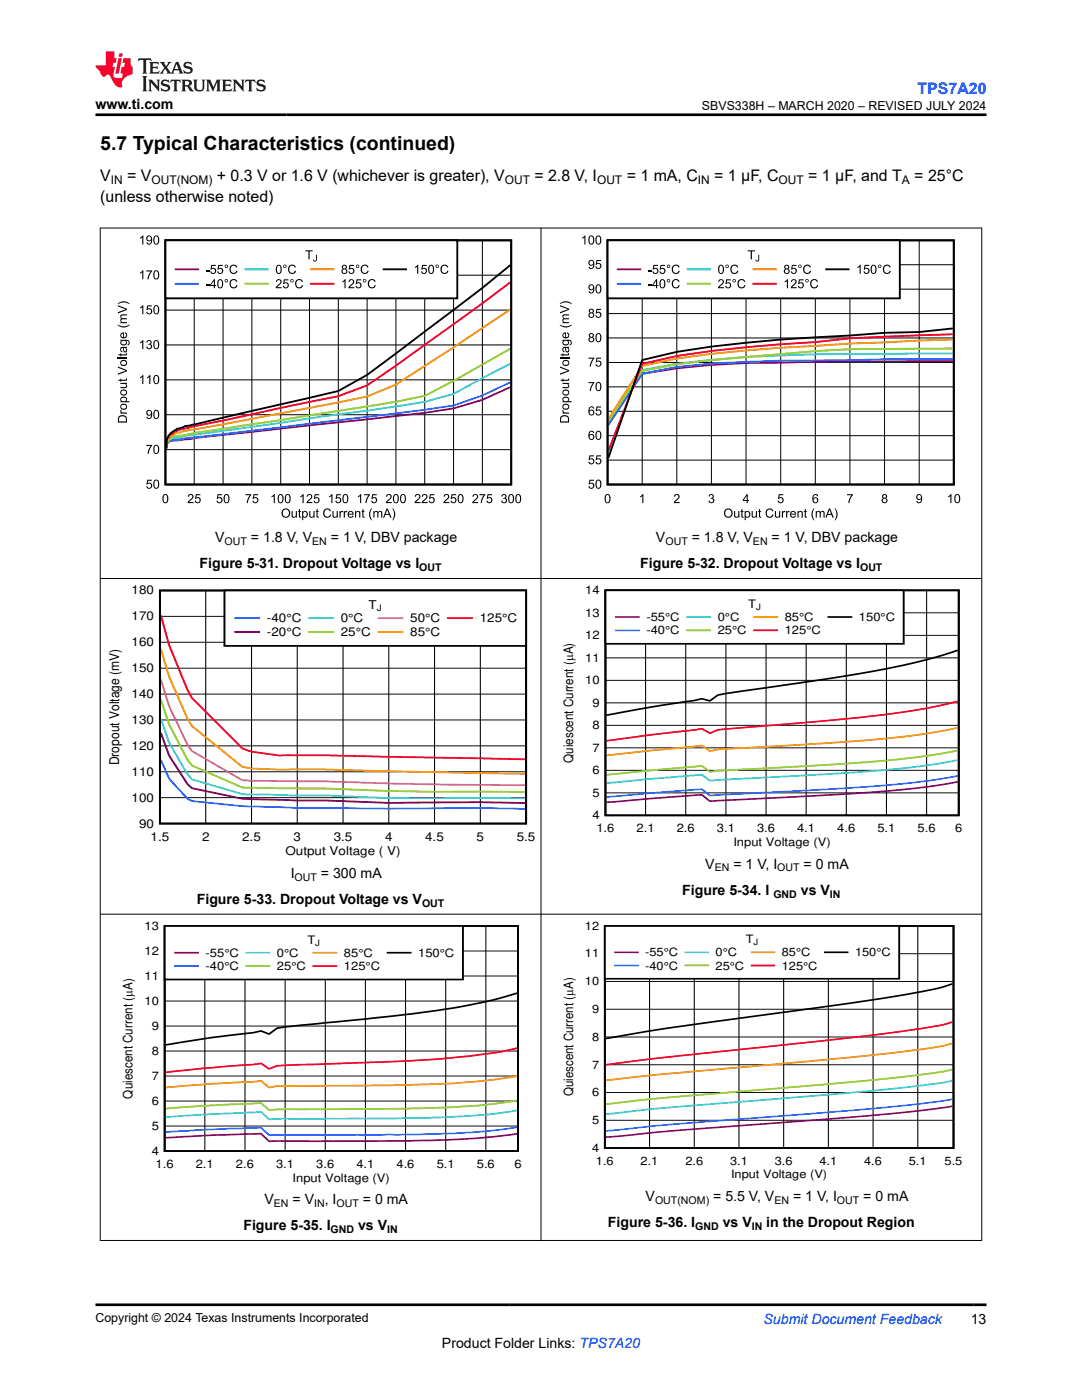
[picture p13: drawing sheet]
<svg xmlns="http://www.w3.org/2000/svg" width="216mm" height="279mm" viewBox="0 0 216 279" stroke-linecap="round" stroke-linejoin="round" font-family="sans-serif">
<defs><g id="words">
<text font-size="3.9" x="20" y="29.9">5.7 Typical Characteristics (continued)</text>
<text font-size="3.2" fill="#00f" x="183.1" y="18.7">TPS7A20</text>
<g font-size="3.2">
<text x="20" y="40.3">(unless otherwise noted)</text>
<text x="20" y="36.1">V</text>
<text x="25.4" y="36.1">= V</text>
<text x="43.3" y="36.1">+ 0.3 V or 1.6 V (whichever is greater), V</text>
<text x="106.6" y="36.1">= 2.8 V, I</text>
<text x="125" y="36.1">= 1 mA, C</text>
<text x="142.5" y="36.1">= 1 µF, C</text>
<text x="161.3" y="36.1">= 1 µF, and T</text>
<text x="182.4" y="36.1">= 25°C</text>
</g>
<g font-size="2.8">
<text x="19" y="21.8">www.ti.com</text>
<text x="39.8" y="113.4">Figure 5-31. Dropout Voltage vs I</text>
<text x="42.9" y="108.2">V</text>
<text x="50.1" y="108.2">= 1.8 V, V</text>
<text x="66" y="108.2">= 1 V, DBV package</text>
<text x="127.8" y="113.4">Figure 5-32. Dropout Voltage vs I</text>
<text x="130.9" y="108.2">V</text>
<text x="138" y="108.2">= 1.8 V, V</text>
<text x="154" y="108.2">= 1 V, DBV package</text>
<text x="140.7" y="173.3">V</text>
<text x="146.3" y="173.3">= 1 V, I</text>
<text x="160.3" y="173.3">= 0 mA</text>
<text x="58" y="175.2">I</text>
<text x="64" y="175.2">= 300 mA</text>
<text x="136.1" y="178.6">Figure 5-34. I</text>
<text x="159.8" y="178.6">vs V</text>
<text x="39.3" y="180.4">Figure 5-33. Dropout Voltage vs V</text>
<text x="128.8" y="239.7">V</text>
<text x="142.3" y="239.7">= 5.5 V, V</text>
<text x="158.2" y="239.7">= 1 V, I</text>
<text x="172.3" y="239.7">= 0 mA</text>
<text x="48.6" y="245.6">Figure 5-35. I</text>
<text x="52.8" y="240.3">V</text>
<text x="58.4" y="240.3">= V</text>
<text x="64.8" y="240.3">, I</text>
<text x="71.5" y="245.6">vs V</text>
<text x="72.4" y="240.3">= 0 mA</text>
<text x="121.3" y="244.9">Figure 5-36. I</text>
<text x="144.2" y="244.9">vs V</text>
<text x="152.9" y="244.9">in the Dropout Region</text>
<text x="88.2" y="269">Product Folder Links: TPS7A20</text>
<text x="193.7" y="264.2">13</text>
</g>
<text font-size="2.8" fill="#00f" x="152.4" y="264.2">Submit Document Feedback</text>
<text font-size="2.7" x="23.8" y="152.7" transform="rotate(-90 23.8 152.7)">Dropout Voltage (mV)</text>
<g font-size="2.6">
<text x="114.4" y="152.2" transform="rotate(-90 114.4 152.2)">Quiescent Current (PA)</text>
<text x="26.4" y="219.2" transform="rotate(-90 26.4 219.2)">Quiescent Current (PA)</text>
<text x="114.4" y="218.8" transform="rotate(-90 114.4 218.8)">Quiescent Current (PA)</text>
</g>
<g font-size="2.5">
<text x="140.1" y="21.9">SBVS338H – MARCH 2020 – REVISED JULY 2024</text>
<text x="19" y="263.9">Copyright © 2024 Texas Instruments Incorporated</text>
</g>
<g font-size="2.4">
<text x="22.1" y="36.7">IN</text>
<text x="30.2" y="36.7">OUT(NOM)</text>
<text x="100.7" y="36.7">OUT</text>
<text x="119.1" y="36.7">OUT</text>
<text x="139.3" y="36.7">IN</text>
<text x="155.4" y="36.7">OUT</text>
<text x="180" y="36.7">A</text>
<text x="26.3" y="118.6">180</text>
<text x="26.3" y="123.8">170</text>
<text x="53.3" y="124.2">-40°C</text>
<text x="68" y="124.2">0°C</text>
<text x="73.6" y="121.5">T</text>
<text x="81.9" y="124.2">50°C</text>
<text x="95.7" y="124.2">125°C</text>
<text x="26.3" y="129">160</text>
<text x="53.3" y="127">-20°C</text>
<text x="68" y="127">25°C</text>
<text x="81.9" y="127">85°C</text>
<text x="26.3" y="134.1">150</text>
<text x="26.3" y="139.3">140</text>
<text x="26.3" y="149.6">120</text>
<text x="26.3" y="144.5">130</text>
<text x="26.3" y="154.8">110</text>
<text x="26.3" y="160">100</text>
<text x="27.8" y="165.1">90</text>
<text x="30.1" y="167.9">1.5</text>
<text x="40.3" y="167.9">2</text>
<text x="48.3" y="167.9">2.5</text>
<text x="58.6" y="167.9">3</text>
<text x="66.6" y="167.9">3.5</text>
<text x="76.8" y="167.9">4</text>
<text x="84.8" y="167.9">4.5</text>
<text x="95.1" y="167.9">5</text>
<text x="103.1" y="167.9">5.5</text>
<text x="57" y="170.7">Output Voltage ( V)</text>
</g>
<g font-size="2.3">
<text x="116.8" y="118.6">14</text>
<text x="116.8" y="123.1">13</text>
<text x="129" y="124">-55°C</text>
<text x="143.2" y="124">0°C</text>
<text x="149.3" y="121.3">T</text>
<text x="156.6" y="124">85°C</text>
<text x="171.4" y="124">150°C</text>
<text x="116.8" y="127.6">12</text>
<text x="129" y="126.6">-40°C</text>
<text x="143.2" y="126.6">25°C</text>
<text x="156.6" y="126.6">125°C</text>
<text x="116.8" y="136.5">10</text>
<text x="116.8" y="132.1">11</text>
<text x="118.2" y="141">9</text>
<text x="118.2" y="145.5">8</text>
<text x="118.2" y="154.5">6</text>
<text x="118.2" y="150">7</text>
<text x="118.2" y="159">5</text>
<text x="118.2" y="163.5">4</text>
<text x="119" y="166.1">1.6</text>
<text x="127" y="166.1">2.1</text>
<text x="135" y="166.1">2.6</text>
<text x="143" y="166.1">3.1</text>
<text x="151.1" y="166.1">3.6</text>
<text x="159.1" y="166.1">4.1</text>
<text x="167.1" y="166.1">4.6</text>
<text x="175.1" y="166.1">5.1</text>
<text x="183.1" y="166.1">5.6</text>
<text x="190.6" y="166.1">6</text>
<text x="146.3" y="168.8">Input Voltage (V)</text>
<text x="28.8" y="185.6">13</text>
<text x="116.7" y="185.6">12</text>
<text x="28.8" y="190.6">12</text>
<text x="41" y="191">-55°C</text>
<text x="55.3" y="191">0°C</text>
<text x="61.3" y="188.3">T</text>
<text x="68.6" y="191">85°C</text>
<text x="83.4" y="191">150°C</text>
<text x="116.7" y="191.1">11</text>
<text x="128.8" y="190.9">-55°C</text>
<text x="142.8" y="190.9">0°C</text>
<text x="148.8" y="188.2">T</text>
<text x="156" y="190.9">85°C</text>
<text x="170.6" y="190.9">150°C</text>
<text x="28.8" y="195.5">11</text>
<text x="41" y="193.6">-40°C</text>
<text x="55.3" y="193.6">25°C</text>
<text x="68.6" y="193.6">125°C</text>
<text x="116.7" y="196.6">10</text>
<text x="128.8" y="193.5">-40°C</text>
<text x="142.8" y="193.5">25°C</text>
<text x="156" y="193.5">125°C</text>
<text x="28.8" y="200.5">10</text>
<text x="118.2" y="202.2">9</text>
<text x="30.3" y="205.5">9</text>
<text x="118.2" y="207.7">8</text>
<text x="30.3" y="215.5">7</text>
<text x="30.3" y="210.5">8</text>
<text x="118.2" y="213.2">7</text>
<text x="30.3" y="220.5">6</text>
<text x="118.2" y="218.8">6</text>
<text x="30.3" y="225.5">5</text>
<text x="118.2" y="224.3">5</text>
<text x="30.3" y="230.5">4</text>
<text x="31.1" y="233.1">1.6</text>
<text x="39.1" y="233.1">2.1</text>
<text x="47.1" y="233.1">2.6</text>
<text x="55.1" y="233.1">3.1</text>
<text x="63.1" y="233.1">3.6</text>
<text x="71.1" y="233.1">4.1</text>
<text x="79.1" y="233.1">4.6</text>
<text x="87.1" y="233.1">5.1</text>
<text x="95.1" y="233.1">5.6</text>
<text x="102.6" y="233.1">6</text>
<text x="118.2" y="229.9">4</text>
<text x="118.9" y="232.5">1.6</text>
<text x="127.8" y="232.5">2.1</text>
<text x="136.8" y="232.5">2.6</text>
<text x="145.7" y="232.5">3.1</text>
<text x="154.6" y="232.5">3.6</text>
<text x="163.5" y="232.5">4.1</text>
<text x="172.4" y="232.5">4.6</text>
<text x="181.4" y="232.5">5.1</text>
<text x="188.5" y="232.5">5.5</text>
<text x="58.4" y="235.8">Input Voltage (V)</text>
<text x="145.9" y="235.1">Input Voltage (V)</text>
</g>
<g font-size="2.1">
<text x="44.8" y="108.8">OUT</text>
<text x="62.3" y="108.8">EN</text>
<text x="132.8" y="108.8">OUT</text>
<text x="150.2" y="108.8">EN</text>
<text x="83.7" y="114">OUT</text>
<text x="171.6" y="114">OUT</text>
<text x="142.6" y="173.9">EN</text>
<text x="155.1" y="173.9">OUT</text>
<text x="58.8" y="175.8">OUT</text>
<text x="154.3" y="179.1">GND</text>
<text x="165.6" y="179.1">IN</text>
<text x="84.2" y="181">OUT</text>
<text x="54.7" y="240.9">EN</text>
<text x="62.7" y="240.9">IN</text>
<text x="67.2" y="240.9">OUT</text>
<text x="130.7" y="240.2">OUT(NOM)</text>
<text x="138.7" y="245.4">GND</text>
<text x="150" y="245.4">IN</text>
<text x="154.5" y="240.2">EN</text>
<text x="167" y="240.2">OUT</text>
<text x="66" y="246.1">GND</text>
<text x="77.3" y="246.1">IN</text>
</g>
<text font-size="1.8" x="75.2" y="121.9">J</text>
<g font-size="1.7">
<text x="150.9" y="121.7">J</text>
<text x="62.9" y="188.7">J</text>
<text x="150.4" y="188.6">J</text>
</g>
</g></defs>
<g fill="#000">
<path d="M27.9 54.4l.7-.5v1.8h-.2v-1.4l-.5 .3zM27.9 47.4l.7-.4v1.8h-.2v-1.4l-.5 .2zM29.2 54h1.2l-.6 1-.1 .7h-.3l.1-.5 .6-1h-.9zM23.5 71.3h1.8v.3h-1.8zM23.6 75.8h.4v-.2h.2v.2h.9v-.2l.2-.1a.32 .32 0 0 1 0 .4 .32 .32 0 0 1-.3 .1h-.8v.2h-.2v-.2h-.3zM23.6 70.7h.4v-.2h.2v.2h.9v-.2h.2a.32 .32 0 0 1 0 .3 .32 .32 0 0 1-.3 .1h-.8v.2h-.2v-.2h-.3zM24 76.4h1.3v.2h-.2a.46 .46 0 0 1 .3 .6 .46 .46 0 0 1-.6 .3h-.8v-.2h.7a.33 .33 0 0 0 .5-.4 .33 .33 0 0 0-.5-.3h-.7zM23.5 73.2l1.8 .7v.2l-1.8 .7v-.3l1.6-.5-1.6-.6zM24.1 62.8l1.2-.1v.3h-.8a.27 .27 0 0 0-.3 .2 .27 .27 0 0 0 .2 .3h.9v.2h-.8a.3 .3 0 0 0-.3 .4 .3 .3 0 0 0 .5 .2h.6v.2h-1.3v-.2h.2a.44 .44 0 0 1 0-.8l-.2-.2zM23.5 60.9l1.8 .7v.3l-1.8 .7v-.3l1.6-.6-1.6-.5zM23.5 64.8l.2 .1a2.05 2.05 0 0 0 2.2-.1 1.5 1.5 0 0 1-2 .4l-.4-.3zM23.5 60.6a1.82 1.82 0 0 1 2.4 0v.1a2.08 2.08 0 0 0-2.4 0z"/>
<path d="M27.9 75.3l.7-.5v1.8h-.2v-1.4l-.5 .3zM27.9 68.3l.7-.4v1.8h-.2v-1.4l-.5 .2zM27.9 61.4l.7-.5v1.8h-.2v-1.4l-.5 .3zM29.4 60.9h.9v.2h-.7l-.1 .5a.6 .6 0 0 1 .8 .3 .6 .6 0 0 1-.4 .8 .6 .6 0 0 1-.7-.5h.2a.4 .4 0 0 0 .6 .2 .4 .4 0 0 0 .1-.6 .4 .4 0 0 0-.6 0l-.3 .1zM29.4 68a.48 .48 0 0 1 .7 0 .48 .48 0 0 1-.1 .7 .57 .57 0 0 1 0 1 .57 .57 0 0 1-.8-.5h.2a.36 .36 0 0 0 .4 .3 .36 .36 0 0 0 .3-.5 .36 .36 0 0 0-.5-.2v-.2a.31 .31 0 0 0 .4-.2 .31 .31 0 0 0-.3-.4 .31 .31 0 0 0-.3 .4l-.2-.1zM29.4 75.3l.6-.5v1.8h-.2v-1.4l-.4 .3zM24.1 81.8l.2 .1a.29 .29 0 0 0 0 .4 .29 .29 0 0 0 .3 0h.7v.2h-1.3v-.2h.2l-.2-.2zM29.4 95.7h.9v.3h-.7l-.1 .4a.6 .6 0 0 1 .8 .3 .6 .6 0 0 1-.4 .8 .6 .6 0 0 1-.7-.5h.2a.39 .39 0 0 0 .6 .2 .39 .39 0 0 0 .1-.6 .39 .39 0 0 0-.6 0l-.3 .1zM29.2 88.8h1.2l-.6 1.1-.1 .7h-.3l.1-.5 .6-1.1h-.9zM39.1 98.6h.9v.2h-.7l-.1 .5a.6 .6 0 0 1 .8 .3 .6 .6 0 0 1-.4 .8 .6 .6 0 0 1-.7-.5h.2a.4 .4 0 0 0 .6 .2 .4 .4 0 0 0 .1-.6 .4 .4 0 0 0-.6 0l-.3 .1zM43.4 98.6h.9v.2h-.7l-.1 .5a.6 .6 0 0 1 .8 .3 .6 .6 0 0 1-.3 .8 .6 .6 0 0 1-.8-.5h.2a.4 .4 0 0 0 .6 .2 .4 .4 0 0 0 .1-.6 .4 .4 0 0 0-.6 0l-.3 .1zM49 98.6h1.1l-.5 1.1-.1 .7h-.3l.1-.5 .6-1.1h-.9z"/>
<path d="M50.6 98.6h.9v.2h-.7l-.1 .5a.6 .6 0 0 1 .8 .3 .6 .6 0 0 1-.4 .8 .6 .6 0 0 1-.7-.5h.2a.4 .4 0 0 0 .6 .2 .4 .4 0 0 0 .1-.6 .4 .4 0 0 0-.6 0l-.3 .1zM62.8 98.6h.9v.2h-.7l-.1 .5a.6 .6 0 0 1 .8 .3 .6 .6 0 0 1-.4 .8 .6 .6 0 0 1-.7-.5h.2a.4 .4 0 0 0 .6 .2 .4 .4 0 0 0 .1-.6 .4 .4 0 0 0-.6 0l-.3 .1zM67.1 98.6h.9v.2h-.7l-.1 .5a.6 .6 0 0 1 .8 .3 .6 .6 0 0 1-.3 .8 .6 .6 0 0 1-.8-.5h.2a.4 .4 0 0 0 .6 .2 .4 .4 0 0 0 .1-.6 .4 .4 0 0 0-.6 0l-.3 .1zM72.7 98.6h1.1l-.5 1.1-.2 .7h-.2l.1-.5 .5-1.1h-.8zM74.3 98.6h.9v.2h-.7l-.1 .5a.6 .6 0 0 1 .8 .3 .6 .6 0 0 1-.4 .8 .6 .6 0 0 1-.7-.5h.2a.4 .4 0 0 0 .6 .2 .4 .4 0 0 0 .1-.6 .4 .4 0 0 0-.6 0l-.3 .1zM85.8 98.6h.9v.2h-.7l-.1 .5a.6 .6 0 0 1 .8 .3 .6 .6 0 0 1-.4 .8 .6 .6 0 0 1-.7-.5h.2a.4 .4 0 0 0 .6 .2 .4 .4 0 0 0 .1-.6 .4 .4 0 0 0-.6 0l-.3 .1zM90.1 98.6h.9v.2h-.7l-.1 .5a.6 .6 0 0 1 .8 .3 .6 .6 0 0 1-.4 .8 .6 .6 0 0 1-.7-.5h.2a.4 .4 0 0 0 .6 .2 .4 .4 0 0 0 .1-.6 .4 .4 0 0 0-.6 0l-.3 .1zM95.7 98.6h1.1l-.5 1.1-.2 .7h-.2l.1-.5 .5-1.1h-.8zM97.3 98.6h.9v.2h-.7l-.1 .5a.6 .6 0 0 1 .8 .3 .6 .6 0 0 1-.4 .8 .6 .6 0 0 1-.7-.5h.2a.4 .4 0 0 0 .6 .2 .4 .4 0 0 0 .1-.6 .4 .4 0 0 0-.6 0l-.3 .1zM100.2 98.7a.48 .48 0 0 1 .7 0 .48 .48 0 0 1-.1 .7 .57 .57 0 0 1 .1 1 .57 .57 0 0 1-.9-.5h.2a.36 .36 0 0 0 .4 .3 .36 .36 0 0 0 .3-.4 .36 .36 0 0 0-.5-.2l.1-.2a.31 .31 0 0 0 .4-.3 .31 .31 0 0 0-.3-.4 .31 .31 0 0 0-.4 .4h-.2zM37.7 98.7a.59 .59 0 0 1 .9 .2 .59 .59 0 0 1-.4 .8l-.5 .5h.9v.2h-1.2l.2-.4a1.08 1.08 0 0 0 .7-1.1l-.4-.1-.2 .3h-.2zM54.2 99l.6-.4v1.8h-.2v-1.4l-.4 .3z"/>
<path d="M58.2 102h.2v.7a.33 .33 0 0 0 .3 .4 .33 .33 0 0 0 .3-.4v-.7h.2v1.3h-.2v-.2a.46 .46 0 0 1-.5 .2 .46 .46 0 0 1-.3-.5zM59.6 101.7l.3-.2v.5h.2v.2h-.2v.8l.2 .1v.2a.32 .32 0 0 1-.4 0 .32 .32 0 0 1-.1-.4v-.7h-.1v-.2h.1zM59.9 99l.7-.4v1.8h-.2v-1.4l-.5 .3zM61.4 98.7a.59 .59 0 0 1 .9 .2 .59 .59 0 0 1-.4 .8l-.5 .5h.9v.2h-1.2l.2-.4a1.08 1.08 0 0 0 .7-1.1l-.4-.1-.2 .3h-.2zM61.7 102h.2v.7a.33 .33 0 0 0 .4 .4 .33 .33 0 0 0 .2-.4v-.7h.3v1.3h-.2v-.2a.46 .46 0 0 1-.6 .2 .46 .46 0 0 1-.3-.5zM63.2 101.7l.2-.2v.5h.2v.2h-.2v.8l.2 .1v.2a.32 .32 0 0 1-.3 0 .32 .32 0 0 1-.1-.4v-.7h-.2v-.2h.2zM64.8 101.7a.78 .78 0 0 1 1.2 .3h-.2a.6 .6 0 0 0-.8-.2 .6 .6 0 0 0-.3 .8 .55 .55 0 0 0 .6 .5 .55 .55 0 0 0 .5-.4h.3a.87 .87 0 0 1-1.3 .5 .87 .87 0 0 1-.2-1.3zM65.7 99l.6-.4v1.8h-.2v-1.4l-.4 .3zM66.3 102h.3v.7a.33 .33 0 0 0 .3 .4 .33 .33 0 0 0 .3-.4v-.7h.2v1.3h-.2v-.2a.46 .46 0 0 1-.6 .2 .46 .46 0 0 1-.3-.5zM67.7 102h.2v.2l.4-.2h.2l-.1 .2a.29 .29 0 0 0-.4 .1 .29 .29 0 0 0 0 .3v.7h-.3zM68.6 102h.2v.2l.4-.2h.1l-.1 .2a.29 .29 0 0 0-.3 .1 .29 .29 0 0 0-.1 .3v.7h-.2zM70.8 102h.2v.2a.47 .47 0 0 1 .6-.2 .47 .47 0 0 1 .3 .5v.8h-.2v-.8a.3 .3 0 0 0-.3-.4 .3 .3 0 0 0-.3 .3v.9h-.3z"/>
<path d="M71.4 99l.7-.4v1.8h-.2v-1.4l-.5 .3zM72.3 101.7l.2-.2v.5h.2v.2h-.2v.8l.2 .1 .1 .2a.32 .32 0 0 1-.4 0 .32 .32 0 0 1-.1-.4v-.7h-.2v-.2h.2zM74.1 101.5h.1l-.1 .2a2.05 2.05 0 0 0 .1 2.1 1.48 1.48 0 0 1-.5-1.7zM74.5 102h.2v.2a.44 .44 0 0 1 .8 0l.2-.2 .5 .1 .1 1.2h-.2v-.8a.27 .27 0 0 0-.3-.4 .27 .27 0 0 0-.3 .3v.9h-.2v-.8a.3 .3 0 0 0-.4-.3 .3 .3 0 0 0-.2 .4v.7h-.2zM77.2 98.7a.59 .59 0 0 1 .9 .2 .59 .59 0 0 1-.3 .8l-.5 .5h.9v.2h-1.2l.1-.4a1.08 1.08 0 0 0 .7-1.1l-.4-.1-.2 .3h-.2zM78.3 101.5a1.49 1.49 0 0 1 .4 1.8l-.3 .5h-.1a2.09 2.09 0 0 0 0-2.3zM82.9 98.7a.59 .59 0 0 1 .9 .2 .59 .59 0 0 1-.3 .8l-.5 .5h.9v.2h-1.2l.2-.4a1.07 1.07 0 0 0 .7-1.1l-.4-.1-.2 .3h-.2zM84.3 98.7a.59 .59 0 0 1 1 .2 .59 .59 0 0 1-.4 .8l-.5 .5h.9v.2h-1.2l.2-.4a1.08 1.08 0 0 0 .7-1.1l-.4-.1-.2 .3h-.2zM88.7 98.7a.59 .59 0 0 1 .9 .2 .59 .59 0 0 1-.3 .8l-.5 .5h.9v.2h-1.2l.1-.4a1.08 1.08 0 0 0 .7-1.1l-.4-.1-.2 .3h-.2zM94.4 98.7a.59 .59 0 0 1 .9 .2 .59 .59 0 0 1-.3 .8l-.5 .5h.9v.2h-1.2l.2-.4a1.08 1.08 0 0 0 .7-1.1l-.4-.1-.2 .3h-.2z"/>
<path d="M29.3 47.2a.7 .7 0 0 1 .9 0 .7 .7 0 0 1 .2 .9 .59 .59 0 0 1-.5 .7 .59 .59 0 0 1-.7-.4h.2a.41 .41 0 0 0 .6 .1 .41 .41 0 0 0 .1-.6 .57 .57 0 0 1-.8 .1 .57 .57 0 0 1 0-.8zM29.3 47.6a.4 .4 0 0 0 .8 0 .4 .4 0 0 0-.8 0z"/>
<path d="M30.9 54a.65 .65 0 0 1 .7 .1 .65 .65 0 0 1 .2 .8 .62 .62 0 0 1-.3 .8 .62 .62 0 0 1-.8-.3l-.1-.9zM30.9 54.2a1 1 0 0 0 .3 1.4 .93 .93 0 0 0 0-1.5z"/>
<path d="M30.9 47.1a.65 .65 0 0 1 .7 .1 .65 .65 0 0 1 .2 .7 .62 .62 0 0 1-.3 .8 .62 .62 0 0 1-.8-.2l-.1-1zM30.9 47.3a1 1 0 0 0 .3 1.3 .93 .93 0 0 0 0-1.4z"/>
<path d="M24.2 77.9a.69 .69 0 0 1 1.1 .1 .69 .69 0 0 1-.5 1 .69 .69 0 0 1-.8-.7zM24.3 78.1a.44 .44 0 0 0 .4 .6 .44 .44 0 0 0 .4-.6l-.4-.1z"/>
<path d="M24.2 72a.69 .69 0 0 1 1.1 .1 .69 .69 0 0 1-.5 1 .69 .69 0 0 1-.8-.7zM24.3 72.2a.44 .44 0 0 0 .4 .6 .44 .44 0 0 0 .4-.6l-.4-.2z"/>
<path d="M24.2 66.5l.5-.2v1a.38 .38 0 0 0 .5-.3 .38 .38 0 0 0-.3-.4v-.3a.64 .64 0 0 1 .3 .9 .64 .64 0 0 1-.9 .2 .64 .64 0 0 1-.1-.9zM24.3 66.6l-.1 .5 .4 .2v-.7z"/>
<path d="M24.1 69.3l1.2-.1v.2h-.1a.47 .47 0 0 1 .2 .7 .47 .47 0 0 1-.7 .2l-.1-.2a.52 .52 0 0 0-.3-.6l-.1 .3 .2 .3v.2a.65 .65 0 0 1-.3-1zM24.7 69.4l.1 .4a.24 .24 0 0 0 .2 .3 .24 .24 0 0 0 .2-.4l-.2-.2z"/>
<path d="M24 67.8h1.2a.57 .57 0 0 1 .6 .4 .57 .57 0 0 1-.4 .7l.1-.2a.37 .37 0 0 0 .1-.5 .37 .37 0 0 0-.4-.2 .6 .6 0 0 1-.5 1 .6 .6 0 0 1-.5-1h-.2zM24.3 68.1a.41 .41 0 0 0 .4 .6 .41 .41 0 0 0 .3-.6l-.3-.1z"/>
<path d="M30.9 74.9a.65 .65 0 0 1 .7 .1 .65 .65 0 0 1 .2 .7 .62 .62 0 0 1-.3 .9 .62 .62 0 0 1-.8-.3l-.1-.9zM30.9 75.1a1 1 0 0 0 .3 1.4 .93 .93 0 0 0 0-1.5z"/>
<path d="M30.9 68a.65 .65 0 0 1 .7 0 .65 .65 0 0 1 .2 .8 .62 .62 0 0 1-.3 .8 .62 .62 0 0 1-.8-.3l-.1-.9zM30.9 68.2a1 1 0 0 0 .3 1.3 .93 .93 0 0 0 0-1.5z"/>
<path d="M30.9 61a.65 .65 0 0 1 .7 .1 .65 .65 0 0 1 .2 .7 .62 .62 0 0 1-.3 .8 .62 .62 0 0 1-.8-.2l-.1-1zM30.9 61.2a1 1 0 0 0 .3 1.4 .93 .93 0 0 0 0-1.5z"/>
<path d="M24.2 80.7a.69 .69 0 0 1 1.1 .1 .69 .69 0 0 1-.5 1.1 .69 .69 0 0 1-.8-.7zM24.3 80.9a.44 .44 0 0 0 .4 .7 .44 .44 0 0 0 .4-.7l-.4-.1z"/>
<path d="M23.7 83.1a.93 .93 0 0 1 1-.3 .93 .93 0 0 1 .6 .9v.6h-1.8zM23.9 83.3l-.2 .8h1.4v-.4a.72 .72 0 0 0-.5-.6 .72 .72 0 0 0-.7 .2z"/>
<path d="M24.2 79.3a.63 .63 0 0 1 .9-.1 .63 .63 0 0 1 .1 .9h.6v.2h-1.8v-.2h.2l-.2-.4zM24.3 79.5l-.1 .1a.47 .47 0 0 0 .5 .5 .47 .47 0 0 0 .4-.5l-.2-.2z"/>
<path d="M29.3 82a.7 .7 0 0 1 .9 0 .7 .7 0 0 1 .2 .9 .59 .59 0 0 1-.5 .7 .59 .59 0 0 1-.7-.4h.2a.41 .41 0 0 0 .6 .1 .41 .41 0 0 0 .1-.6 .57 .57 0 0 1-.8 .1 .57 .57 0 0 1 0-.8zM29.3 82.4a.4 .4 0 0 0 .8 0 .4 .4 0 0 0-.8 0z"/>
<path d="M30.8 95.8a.65 .65 0 0 1 .8 .1 .65 .65 0 0 1 .2 .7 .62 .62 0 0 1-.3 .8 .62 .62 0 0 1-.8-.2l-.1-.9zM30.9 96a1 1 0 0 0 .3 1.4 .93 .93 0 0 0 0-1.5z"/>
<path d="M30.8 88.9a.65 .65 0 0 1 .8 0 .65 .65 0 0 1 .2 .8 .62 .62 0 0 1-.3 .8 .62 .62 0 0 1-.8-.3l-.1-.9zM30.9 89.1a1 1 0 0 0 .3 1.3 .93 .93 0 0 0 0-1.5z"/>
<path d="M30.8 81.9a.65 .65 0 0 1 .8 .1 .65 .65 0 0 1 .2 .7 .62 .62 0 0 1-.3 .8 .62 .62 0 0 1-.8-.2l-.1-1zM30.9 82.1a1 1 0 0 0 .3 1.3 .93 .93 0 0 0 0-1.4z"/>
<path d="M32.7 98.7a.65 .65 0 0 1 .7 .1 .65 .65 0 0 1 .2 .7 .62 .62 0 0 1-.3 .8 .62 .62 0 0 1-.8-.2l-.1-1zM32.8 98.9a1 1 0 0 0 .2 1.4 .93 .93 0 0 0 0-1.5z"/>
<path d="M44.9 98.7a.65 .65 0 0 1 .7 .1 .65 .65 0 0 1 .2 .7 .62 .62 0 0 1-.3 .8 .62 .62 0 0 1-.8-.2l-.1-1zM45 98.9a1 1 0 0 0 .2 1.4 .93 .93 0 0 0 0-1.5z"/>
<path d="M55.7 98.7a.65 .65 0 0 1 .7 .1 .65 .65 0 0 1 .2 .7 .62 .62 0 0 1-.3 .8 .62 .62 0 0 1-.8-.2l-.1-1zM55.7 98.9a1 1 0 0 0 .3 1.4 .93 .93 0 0 0 0-1.5z"/>
<path d="M57.1 98.7a.65 .65 0 0 1 .7 .1 .65 .65 0 0 1 .2 .7 .62 .62 0 0 1-.3 .8 .62 .62 0 0 1-.8-.2l-.1-1zM57.2 98.9a1 1 0 0 0 .2 1.4 .93 .93 0 0 0 0-1.5z"/>
<path d="M68.6 98.7a.65 .65 0 0 1 .7 .1 .65 .65 0 0 1 .2 .7 .62 .62 0 0 1-.3 .8 .62 .62 0 0 1-.8-.2v-1zM68.7 98.9a1 1 0 0 0 .2 1.4 .93 .93 0 0 0 0-1.5z"/>
<path d="M78.7 98.7a.65 .65 0 0 1 .7 .1 .65 .65 0 0 1 .2 .7 .62 .62 0 0 1-.3 .8 .62 .62 0 0 1-.8-.2l-.1-1zM78.7 98.9a1 1 0 0 0 .3 1.4 .93 .93 0 0 0 0-1.5z"/>
<path d="M80.1 98.7a.65 .65 0 0 1 .7 .1 .65 .65 0 0 1 .2 .7 .62 .62 0 0 1-.3 .8 .62 .62 0 0 1-.8-.2l-.1-1zM80.2 98.9a1 1 0 0 0 .2 1.4 .93 .93 0 0 0 0-1.5z"/>
<path d="M91.6 98.7a.65 .65 0 0 1 .7 .1 .65 .65 0 0 1 .2 .7 .62 .62 0 0 1-.3 .8 .62 .62 0 0 1-.8-.2l-.1-1zM91.7 98.9a1 1 0 0 0 .2 1.4 .93 .93 0 0 0 0-1.5z"/>
<path d="M101.7 98.7a.65 .65 0 0 1 .7 .1 .65 .65 0 0 1 .2 .7 .62 .62 0 0 1-.3 .8 .62 .62 0 0 1-.8-.2l-.1-1zM101.7 98.9a1 1 0 0 0 .3 1.4 .93 .93 0 0 0 0-1.5z"/>
<path d="M103.1 98.7a.65 .65 0 0 1 .7 .1 .65 .65 0 0 1 .2 .7 .62 .62 0 0 1-.3 .8 .62 .62 0 0 1-.8-.2l-.1-1zM103.2 98.9a1 1 0 0 0 .2 1.4 .93 .93 0 0 0 0-1.5z"/>
<path d="M56.2 102.4a.9 .9 0 0 1 1.8 0 .9 .9 0 0 1-1.8 0zM56.6 101.9a.69 .69 0 0 0-.1 1 .69 .69 0 0 0 1.1-.1 .68 .68 0 0 0-.1-.9 .68 .68 0 0 0-.9 0z"/>
<path d="M60.3 102h.2v.2a.6 .6 0 0 1 .8 0 .6 .6 0 0 1 0 .8 .49 .49 0 0 1-.8 .2v.6h-.2zM60.6 102.3l-.1 .6 .2 .2a.47 .47 0 0 0 .5-.4 .47 .47 0 0 0-.5-.5z"/>
<path d="M69.5 102.1a.61 .61 0 0 1 .8-.1 .61 .61 0 0 1 .3 .7h-1a.38 .38 0 0 0 .3 .4 .38 .38 0 0 0 .4-.2h.3a.66 .66 0 0 1-1 .3 .66 .66 0 0 1-.1-1.1zM69.7 102.2l-.1 .3h.7l-.2-.3z"/>
<path d="M77.1 101.5h.3l.7 1.8h-.2l-.3-.5h-.7l-.2 .5h-.3zM77.2 101.7l-.2 .9h.6z"/>
</g>
<path d="M33 48h69v48.7h-69zM101.8 52.9a743 743 0 0 1-28.5 21.9l-5.8 3.2-29.7 6.9-.9 .1-.4 .3a3.8 3.8 0 0 0-2.1 .9l-.5 .4a3.2 3.2 0 0 0-.7 2.8" fill="none" stroke="#000" stroke-width=".37"/>
<g fill="none" stroke="#000" stroke-width=".2">
<path d="M33 54.9h69M38.8 48v48.7M44.5 48v48.7M50.3 48v48.7M56 48v48.7M61.8 48v48.7M67.5 48v48.7M73.3 48v48.7M79 48v48.7M84.7 48v48.7M90.5 48v48.7M96.3 48v48.7"/>
<path d="M33 75.8h69M33 68.8h69M33 61.9h69M33 89.7h69M33 82.8h69"/>
</g>
<path d="M101.8 77.3l-5.5 2.5-5.8 1.7-5.8 .9-49.4 5.5a2.37 2.37 0 0 0-1.8 .5l-.3 .4v.9" fill="none" stroke="#7f007f" stroke-width=".37"/>
<path d="M101.8 76.3l-5.5 2.6-5.8 2-11.5 1.6-43.7 5.2a2.68 2.68 0 0 0-1.8 .6l-.3 .5v.8" fill="none" stroke="#3265ff" stroke-width=".37"/>
<path d="M101.8 72.6l-11.3 6-5.8 1.6-11.4 1.8-36.1 4.9-1.7 .4a2 2 0 0 0-2.3 1.2v.9" fill="none" stroke="#32cccc" stroke-width=".37"/>
<path d="M101.8 69.6l-11.3 6.4-5.8 3a398.6 398.6 0 0 1-22.9 3.9l-26 4.1a2.03 2.03 0 0 0-2.3 1.1l-.3 .5v.8" fill="none" stroke="#98cc00" stroke-width=".37"/>
<path d="M101.8 61.8l-11.3 7.5-11.5 7.4-5.7 2.4-5.8 1.2a742.1 742.1 0 0 1-29.4 5.5l-1.9 .4a3.4 3.4 0 0 0-3 2v.9" fill="none" stroke="#ff9800" stroke-width=".37"/>
<path d="M101.8 56.3l-11.3 8.4-11.5 8.3-5.7 3.9-5.8 2.2-29 6-.9 .3a5.1 5.1 0 0 0-4.1 2.1l-.3 .6v1.4" fill="none" stroke="#f00" stroke-width=".37"/>
<path d="M33 48h58.2v11.5h-58.2z" fill-rule="evenodd" fill="#fff"/>
<path d="M33 48h58.2v11.5h-58.2zM76.6 53.7h4.4M121.2 48h69.1v48.7h-69.1zM190.1 65.5l-6.7 .8-6.9 .1-6.9 .6a290.2 290.2 0 0 0-34.6 3.2l-6.9 1.7-6.7 19.4" fill="none" stroke="#000" stroke-width=".37"/>
<g fill="#000">
<path d="M41.1 53.9h.7v.2h-.7zM41.1 56.8h.7v.2h-.7zM42.2 52.9h.9v.2h-.8l-.1 .5a.6 .6 0 0 1 .9 .3 .6 .6 0 0 1-.4 .8 .6 .6 0 0 1-.8-.5h.3a.4 .4 0 0 0 .5 .2 .4 .4 0 0 0 .2-.6 .4 .4 0 0 0-.6-.1l-.3 .1zM43.6 52.9h.9v.2h-.8l-.1 .5a.6 .6 0 0 1 .9 .3 .6 .6 0 0 1-.4 .8 .6 .6 0 0 1-.8-.5h.3a.4 .4 0 0 0 .6 .2 .4 .4 0 0 0 .1-.6 .4 .4 0 0 0-.6-.1l-.3 .1zM46.1 53a.78 .78 0 0 1 1.3 .3l-.3 .1a.6 .6 0 0 0-.8-.3 .6 .6 0 0 0-.2 .8 .55 .55 0 0 0 .5 .6 .55 .55 0 0 0 .6-.5l.2 .1a.87 .87 0 0 1-1.3 .4 .87 .87 0 0 1-.2-1.3zM46.1 55.9a.78 .78 0 0 1 1.3 .3l-.3 .1a.6 .6 0 0 0-.8-.3 .6 .6 0 0 0-.2 .8 .55 .55 0 0 0 .5 .5 .55 .55 0 0 0 .6-.4h.2a.87 .87 0 0 1-1.3 .5 .87 .87 0 0 1-.2-1.3zM55.2 55.8a.59 .59 0 0 1 .9 .2 .59 .59 0 0 1-.3 .8l-.5 .5h.9v.2h-1.2l.2-.4a1.08 1.08 0 0 0 .7-1.1l-.4-.1-.2 .4-.2-.1zM56.7 55.7h.9v.3h-.8l-.1 .4a.6 .6 0 0 1 .9 .3 .6 .6 0 0 1-.4 .8 .6 .6 0 0 1-.8-.4l.3-.1a.4 .4 0 0 0 .5 .2 .4 .4 0 0 0 .1-.6 .4 .4 0 0 0-.6 0l-.2 .1zM57.8 53a.78 .78 0 0 1 1.2 .3l-.2 .1a.61 .61 0 0 0-.8-.3 .61 .61 0 0 0-.3 .8 .55 .55 0 0 0 .6 .6 .55 .55 0 0 0 .5-.5l.3 .1a.85 .85 0 0 1-1.2 .5 .85 .85 0 0 1-.4-1.2zM59.2 55.9a.78 .78 0 0 1 1.2 .3l-.2 .1a.6 .6 0 0 0-.8-.3 .6 .6 0 0 0-.3 .8 .55 .55 0 0 0 .6 .5 .55 .55 0 0 0 .5-.4h.3a.85 .85 0 0 1-1.2 .6 .85 .85 0 0 1-.4-1.2zM60.9 50h1.5v.2h-.6v1.6h-.3v-1.6h-.6zM63 50.8h.2v1a.38 .38 0 0 1-.3 .4 .38 .38 0 0 1-.4-.4h.1l.1 .1a.21 .21 0 0 0 .2 .1 .21 .21 0 0 0 .1-.2z"/>
<path d="M68.3 56.2l.7-.5v1.8h-.3v-1.4l-.4 .3zM69.7 52.9h.9v.2h-.7l-.1 .5a.6 .6 0 0 1 .9 .3 .6 .6 0 0 1-.4 .8 .6 .6 0 0 1-.8-.5h.3a.4 .4 0 0 0 .5 .2 .4 .4 0 0 0 .1-.6 .4 .4 0 0 0-.6-.1l-.2 .1zM69.7 55.8a.59 .59 0 0 1 .9 .2 .59 .59 0 0 1-.3 .8l-.5 .5h.9v.2h-1.2l.2-.4a1.08 1.08 0 0 0 .7-1.1l-.4-.1-.2 .4-.3-.1zM71.2 55.7h.9v.3h-.8l-.1 .4a.6 .6 0 0 1 .9 .3 .6 .6 0 0 1-.4 .8 .6 .6 0 0 1-.8-.4l.3-.1a.4 .4 0 0 0 .5 .2 .4 .4 0 0 0 .2-.6 .4 .4 0 0 0-.6 0l-.3 .1zM72.3 53a.78 .78 0 0 1 1.2 .3l-.2 .1a.6 .6 0 0 0-.8-.3 .6 .6 0 0 0-.3 .8 .55 .55 0 0 0 .5 .6 .55 .55 0 0 0 .6-.5l.3 .1a.85 .85 0 0 1-1.2 .5 .85 .85 0 0 1-.4-1.2zM73.7 55.9a.78 .78 0 0 1 1.3 .3l-.3 .1a.6 .6 0 0 0-.8-.3 .6 .6 0 0 0-.2 .8 .55 .55 0 0 0 .5 .5 .55 .55 0 0 0 .5-.4h.3a.87 .87 0 0 1-1.3 .5 .87 .87 0 0 1-.2-1.3zM82.8 53.3l.7-.5v1.8h-.3v-1.4l-.4 .3zM84.2 52.9h.9v.2h-.7l-.1 .5a.6 .6 0 0 1 .9 .3 .6 .6 0 0 1-.4 .8 .6 .6 0 0 1-.8-.5h.3a.4 .4 0 0 0 .5 .2 .4 .4 0 0 0 .1-.6 .4 .4 0 0 0-.6-.1l-.2 .1zM88.2 53a.78 .78 0 0 1 1.2 .3l-.2 .1a.61 .61 0 0 0-.8-.3 .61 .61 0 0 0-.3 .8 .55 .55 0 0 0 .6 .6 .55 .55 0 0 0 .5-.5l.3 .1a.85 .85 0 0 1-1.2 .5 .85 .85 0 0 1-.4-1.2zM116.2 47.4l.6-.4v1.8h-.2v-1.4l-.4 .2zM119 51.9h.9v.2h-.7l-.1 .5a.6 .6 0 0 1 .9 .3 .6 .6 0 0 1-.4 .8 .6 .6 0 0 1-.8-.5h.3a.4 .4 0 0 0 .5 .2 .4 .4 0 0 0 .1-.6 .4 .4 0 0 0-.6 0h-.2zM111.7 71.3h1.9v.3h-1.9z"/>
<path d="M111.8 75.8h.4v-.2h.2v.2h.9v-.2l.2-.1a.32 .32 0 0 1 0 .4 .32 .32 0 0 1-.3 .1h-.8v.2h-.2v-.2h-.3zM111.8 70.7h.4v-.2h.2v.2h.9v-.2h.2a.32 .32 0 0 1 0 .3 .32 .32 0 0 1-.3 .1h-.8v.2h-.2v-.2h-.3zM112.2 76.4h1.3v.2h-.1a.46 .46 0 0 1 .2 .6 .46 .46 0 0 1-.5 .3h-.9v-.2h.8a.33 .33 0 0 0 .4-.4 .33 .33 0 0 0-.5-.3h-.7zM111.7 73.2l1.8 .7v.2l-1.8 .7v-.3l1.6-.5-1.6-.6zM112.3 62.8l1.2-.1v.3h-.8a.27 .27 0 0 0-.3 .2 .27 .27 0 0 0 .2 .3h.9v.2h-.8a.3 .3 0 0 0-.3 .4 .3 .3 0 0 0 .5 .2h.6v.2h-1.3v-.2h.2a.44 .44 0 0 1 0-.8l-.2-.2zM111.7 60.9l1.8 .7v.2l-1.8 .7v-.2l1.6-.6-1.6-.6zM111.7 64.8l.2 .1a2.05 2.05 0 0 0 2.2-.1 1.5 1.5 0 0 1-2 .4l-.4-.3zM111.7 60.6a1.82 1.82 0 0 1 2.4 0v.1a2.08 2.08 0 0 0-2.4 0zM117.4 76.3h1.2l-.5 1-.2 .7h-.2l.1-.5 .5-1h-.9zM117.4 71.4h1.2l-.5 1.1-.2 .7h-.2l.1-.6 .5-1h-.9zM119 71.4h.9v.2h-.7l-.1 .5a.6 .6 0 0 1 .9 .3 .6 .6 0 0 1-.4 .8 .6 .6 0 0 1-.8-.5h.3a.4 .4 0 0 0 .5 .2 .4 .4 0 0 0 .1-.6 .4 .4 0 0 0-.6 0h-.2zM119 61.6h.9v.2h-.7l-.1 .5a.6 .6 0 0 1 .9 .3 .6 .6 0 0 1-.4 .8 .6 .6 0 0 1-.8-.5h.3a.4 .4 0 0 0 .5 .2 .4 .4 0 0 0 .1-.6 .4 .4 0 0 0-.6 0l-.2 .1z"/>
<path d="M112.3 81.8l.2 .1a.29 .29 0 0 0 0 .4 .29 .29 0 0 0 .4 0h.6v.2h-1.3v-.2h.2l-.2-.2zM117.6 95.7h.9v.3h-.7l-.1 .4a.6 .6 0 0 1 .9 .3 .6 .6 0 0 1-.4 .8 .6 .6 0 0 1-.8-.5h.2a.4 .4 0 0 0 .6 .2 .4 .4 0 0 0 .1-.6 .4 .4 0 0 0-.6 0l-.3 .1zM117.6 90.9h.9v.2h-.7l-.1 .5a.6 .6 0 0 1 .9 .3 .6 .6 0 0 1-.4 .8 .6 .6 0 0 1-.8-.5h.2a.4 .4 0 0 0 .6 .2 .4 .4 0 0 0 .1-.6 .4 .4 0 0 0-.6 0h-.3zM119 90.9h.9v.2h-.7l-.1 .5a.6 .6 0 0 1 .9 .3 .6 .6 0 0 1-.4 .8 .6 .6 0 0 1-.8-.5h.3a.4 .4 0 0 0 .5 .2 .4 .4 0 0 0 .1-.6 .4 .4 0 0 0-.6 0h-.2zM119 81.1h.9v.2h-.7l-.1 .5a.6 .6 0 0 1 .9 .3 .6 .6 0 0 1-.4 .8 .6 .6 0 0 1-.8-.5h.3a.39 .39 0 0 0 .5 .2 .39 .39 0 0 0 .1-.6 .39 .39 0 0 0-.6 0l-.2 .1zM141.6 98.7a.48 .48 0 0 1 .7 0 .48 .48 0 0 1-.1 .7 .57 .57 0 0 1 0 1 .57 .57 0 0 1-.8-.5h.2a.36 .36 0 0 0 .4 .3 .36 .36 0 0 0 .3-.4 .36 .36 0 0 0-.5-.2v-.2a.31 .31 0 0 0 .4-.3 .31 .31 0 0 0-.3-.4 .31 .31 0 0 0-.3 .4h-.2zM155.4 98.6h.9v.2h-.7l-.1 .5a.6 .6 0 0 1 .8 .3 .6 .6 0 0 1-.4 .8 .6 .6 0 0 1-.7-.5h.2a.4 .4 0 0 0 .6 .2 .4 .4 0 0 0 .1-.6 .4 .4 0 0 0-.6 0l-.3 .1zM169 98.6h1.2l-.5 1.1-.2 .7h-.2l.1-.5 .5-1.1h-.9zM127.7 99l.7-.4v1.8h-.2v-1.4l-.5 .3zM134.6 98.7a.59 .59 0 0 1 1 .2 .59 .59 0 0 1-.4 .8l-.5 .5h.9v.2h-1.2l.2-.4a1.08 1.08 0 0 0 .7-1.1l-.4-.1-.2 .3h-.2zM146.5 102h.2v.7a.33 .33 0 0 0 .3 .4 .33 .33 0 0 0 .3-.4v-.7h.2v1.3h-.2v-.2a.46 .46 0 0 1-.5 .2 .46 .46 0 0 1-.3-.5zM147.9 101.7l.2-.2v.5h.3v.2h-.3v.8l.3 .1v.2a.32 .32 0 0 1-.4 0 .32 .32 0 0 1-.1-.4v-.7h-.1v-.2h.1z"/>
<path d="M150 102h.2v.7a.33 .33 0 0 0 .3 .4 .33 .33 0 0 0 .3-.4v-.7h.2v1.3h-.2v-.2a.46 .46 0 0 1-.5 .2 .46 .46 0 0 1-.3-.5zM151.4 101.7l.3-.2v.5h.2v.2h-.2v.8l.2 .1v.2a.32 .32 0 0 1-.4 0 .32 .32 0 0 1-.1-.4v-.7h-.1v-.2h.1zM153 101.7a.78 .78 0 0 1 1.3 .3h-.2a.61 .61 0 0 0-.8-.2 .61 .61 0 0 0-.3 .8 .55 .55 0 0 0 .5 .5 .55 .55 0 0 0 .6-.4h.3a.85 .85 0 0 1-1.2 .6 .85 .85 0 0 1-.4-1.3zM154.6 102h.2v.7a.33 .33 0 0 0 .4 .4 .33 .33 0 0 0 .3-.4v-.7h.2v1.3h-.2v-.2a.46 .46 0 0 1-.6 .2 .46 .46 0 0 1-.3-.5zM156 102h.2v.2l.4-.2h.1v.2a.29 .29 0 0 0-.4 .1 .29 .29 0 0 0-.1 .3v.7h-.2zM156.9 102h.2v.2l.4-.2h.1l-.1 .2a.29 .29 0 0 0-.3 .1 .29 .29 0 0 0-.1 .3v.7h-.2zM159.1 102h.2v.2a.47 .47 0 0 1 .6-.2 .47 .47 0 0 1 .3 .5v.8h-.2v-.8a.3 .3 0 0 0-.3-.4 .3 .3 0 0 0-.3 .3l-.1 .9h-.2zM160.6 101.7l.2-.2v.5h.2v.2h-.2v.8l.2 .1v.2a.32 .32 0 0 1-.3 0 .32 .32 0 0 1-.1-.4v-.7h-.2v-.2h.2zM162.4 101.5h.1l-.1 .2a2.05 2.05 0 0 0 .1 2.1 1.48 1.48 0 0 1-.5-1.7zM162.8 102h.2v.2a.44 .44 0 0 1 .7 0l.3-.2 .4 .1 .1 1.2h-.2v-.8a.27 .27 0 0 0-.2-.4 .27 .27 0 0 0-.3 .3v.9h-.3v-.8a.3 .3 0 0 0-.3-.3 .3 .3 0 0 0-.2 .4v.7h-.2zM166.5 101.5a1.49 1.49 0 0 1 .5 1.8l-.3 .5h-.2a2.09 2.09 0 0 0 0-2.3zM189.2 99l.7-.4v1.8h-.3v-1.4l-.4 .3z"/>
<path d="M42.7 55.7h.2v1.2h.2v.2h-.2v.4h-.2v-.4h-.8v-.2zM42.7 56.1l-.6 .8h.6z"/>
<path d="M43.6 55.8a.65 .65 0 0 1 .8 .1 .65 .65 0 0 1 .1 .7 .62 .62 0 0 1-.2 .9 .62 .62 0 0 1-.9-.3v-.9zM43.7 56a1 1 0 0 0 .2 1.4 .93 .93 0 0 0 0-1.5z"/>
<path d="M44.8 53.2a.35 .35 0 0 1 .7 0 .35 .35 0 0 1-.7 0zM45 53.2a.2 .2 0 0 0 .4 0 .2 .2 0 0 0-.4 0z"/>
<path d="M44.8 56a.35 .35 0 0 1 .7 0 .35 .35 0 0 1-.7 0zM45 56a.2 .2 0 0 0 .4 0 .2 .2 0 0 0-.4 0z"/>
<path d="M55.3 52.9a.65 .65 0 0 1 .7 .1 .65 .65 0 0 1 .2 .8 .62 .62 0 0 1-.3 .8 .62 .62 0 0 1-.8-.3v-.9zM55.4 53.1a1 1 0 0 0 .2 1.4 .93 .93 0 0 0 0-1.5z"/>
<path d="M56.5 53.2a.35 .35 0 0 1 .7 0 .35 .35 0 0 1-.7 0zM56.6 53.2a.2 .2 0 0 0 .4 0 .2 .2 0 0 0-.4 0z"/>
<path d="M57.9 56a.35 .35 0 0 1 .7 0 .35 .35 0 0 1-.7 0zM58.1 56a.2 .2 0 0 0 .4 0 .2 .2 0 0 0-.4 0z"/>
<path d="M68.3 53a.49 .49 0 0 1 .8-.1 .49 .49 0 0 1-.1 .8 .54 .54 0 0 1 .1 .8 .54 .54 0 0 1-.8 0 .54 .54 0 0 1 .2-.8l-.3-.3zM68.4 53.3a.3 .3 0 0 0 .6 0 .3 .3 0 0 0-.6 0zM68.3 54.1a.4 .4 0 0 0 .8 0 .4 .4 0 0 0-.8 0z"/>
<path d="M71 53.2a.35 .35 0 0 1 .7 0 .35 .35 0 0 1-.7 0zM71.1 53.2a.2 .2 0 0 0 .4 0 .2 .2 0 0 0-.4 0z"/>
<path d="M72.4 56a.35 .35 0 0 1 .7 0 .35 .35 0 0 1-.7 0zM72.5 56a.2 .2 0 0 0 .4 0 .2 .2 0 0 0-.4 0z"/>
<path d="M85.7 52.9a.65 .65 0 0 1 .7 .1 .65 .65 0 0 1 .2 .8 .62 .62 0 0 1-.3 .8 .62 .62 0 0 1-.8-.3v-.9zM85.8 53.1a1 1 0 0 0 .2 1.4 .93 .93 0 0 0 0-1.5z"/>
<path d="M86.9 53.2a.35 .35 0 0 1 .7 0 .35 .35 0 0 1-.7 0zM87 53.2a.2 .2 0 0 0 .4 0 .2 .2 0 0 0-.4 0z"/>
<path d="M117.7 47.1a.65 .65 0 0 1 .7 .1 .65 .65 0 0 1 .2 .7 .62 .62 0 0 1-.3 .8 .62 .62 0 0 1-.8-.2l-.1-1zM117.7 47.3a1 1 0 0 0 .3 1.3 .93 .93 0 0 0 0-1.4z"/>
<path d="M117.6 56.9a.7 .7 0 0 1 .9 0 .7 .7 0 0 1 .1 .9 .59 .59 0 0 1-.4 .7 .59 .59 0 0 1-.8-.4h.3a.41 .41 0 0 0 .5 .2 .41 .41 0 0 0 .2-.6 .57 .57 0 0 1-.9 0 .57 .57 0 0 1 .1-.8zM117.6 57.3a.4 .4 0 0 0 .8 0 .4 .4 0 0 0-.8 0z"/>
<path d="M117.6 52a.7 .7 0 0 1 .9 .1 .7 .7 0 0 1 .1 .8 .59 .59 0 0 1-.4 .8 .59 .59 0 0 1-.8-.5h.3a.41 .41 0 0 0 .5 .2 .41 .41 0 0 0 .2-.6 .57 .57 0 0 1-.9 .1 .57 .57 0 0 1 .1-.9zM117.6 52.4a.4 .4 0 0 0 .8 0 .4 .4 0 0 0-.8 0z"/>
<path d="M119.1 47.1a.65 .65 0 0 1 .7 .1 .65 .65 0 0 1 .2 .7 .62 .62 0 0 1-.3 .8 .62 .62 0 0 1-.8-.2l-.1-1zM119.2 47.3a1 1 0 0 0 .2 1.3 .93 .93 0 0 0 0-1.4z"/>
<path d="M119.1 56.8a.65 .65 0 0 1 .7 .1 .65 .65 0 0 1 .2 .7 .62 .62 0 0 1-.3 .9 .62 .62 0 0 1-.8-.3l-.1-.9zM119.2 57a1 1 0 0 0 .2 1.4 .93 .93 0 0 0 0-1.5z"/>
<path d="M112.4 77.9a.69 .69 0 0 1 1.1 .1 .69 .69 0 0 1-.4 1 .69 .69 0 0 1-.9-.7zM112.5 78.1a.44 .44 0 0 0 .4 .6 .44 .44 0 0 0 .4-.6l-.4-.1z"/>
<path d="M112.4 72a.69 .69 0 0 1 1.1 .1 .69 .69 0 0 1-.4 1 .69 .69 0 0 1-.9-.7zM112.5 72.2a.44 .44 0 0 0 .4 .6 .44 .44 0 0 0 .4-.6l-.4-.2z"/>
<path d="M112.4 66.5l.6-.2v1a.38 .38 0 0 0 .4-.3 .38 .38 0 0 0-.3-.4l.1-.3a.64 .64 0 0 1 .2 .9 .64 .64 0 0 1-.9 .2 .64 .64 0 0 1-.1-.9zM112.5 66.6l-.1 .5 .4 .2v-.7z"/>
<path d="M112.4 69.3l1.1-.1v.2h-.1a.47 .47 0 0 1 .2 .7 .47 .47 0 0 1-.6 .2l-.1-.2a.52 .52 0 0 0-.4-.6l-.1 .3 .2 .3v.2a.65 .65 0 0 1-.2-1zM112.9 69.4l.1 .4a.24 .24 0 0 0 .2 .3 .24 .24 0 0 0 .2-.4l-.2-.2z"/>
<path d="M112.2 67.8h1.2a.57 .57 0 0 1 .7 .4 .57 .57 0 0 1-.4 .7v-.2a.37 .37 0 0 0 .2-.5 .37 .37 0 0 0-.5-.2 .6 .6 0 0 1-.5 1 .6 .6 0 0 1-.5-1h-.2zM112.5 68.1a.41 .41 0 0 0 .4 .6 .41 .41 0 0 0 .3-.6l-.3-.1z"/>
<path d="M117.6 66.6a.49 .49 0 0 1 .8 0 .49 .49 0 0 1-.1 .7 .54 .54 0 0 1 .1 .8 .54 .54 0 0 1-.8 0 .54 .54 0 0 1 .2-.8l-.3-.2zM117.7 66.9a.3 .3 0 0 0 .6 0 .3 .3 0 0 0-.6 0zM117.6 67.8a.4 .4 0 0 0 .8 0 .4 .4 0 0 0-.8 0z"/>
<path d="M117.6 61.7a.49 .49 0 0 1 .8 0 .49 .49 0 0 1-.1 .7 .54 .54 0 0 1 .1 .8 .54 .54 0 0 1-.8 0 .54 .54 0 0 1 .2-.8l-.3-.2zM117.7 62.1a.3 .3 0 0 0 .6 0 .3 .3 0 0 0-.6 0zM117.6 62.9a.4 .4 0 0 0 .8 0 .4 .4 0 0 0-.8 0z"/>
<path d="M119.1 76.3a.65 .65 0 0 1 .7 .1 .65 .65 0 0 1 .2 .7 .62 .62 0 0 1-.3 .9 .62 .62 0 0 1-.8-.3l-.1-.9zM119.2 76.5a1 1 0 0 0 .2 1.4 .93 .93 0 0 0 0-1.5z"/>
<path d="M119.1 66.6a.65 .65 0 0 1 .7 .1 .65 .65 0 0 1 .2 .7 .62 .62 0 0 1-.3 .8 .62 .62 0 0 1-.8-.3l-.1-.9zM119.2 66.8a1 1 0 0 0 .2 1.3 .93 .93 0 0 0 0-1.4z"/>
<path d="M112.4 80.7a.69 .69 0 0 1 1.1 .1 .69 .69 0 0 1-.4 1.1 .69 .69 0 0 1-.9-.7zM112.5 80.9a.44 .44 0 0 0 .4 .7 .44 .44 0 0 0 .4-.7l-.4-.1z"/>
<path d="M111.9 83.1a.93 .93 0 0 1 1-.3 .93 .93 0 0 1 .6 .9v.6h-1.8zM112.1 83.3l-.1 .8h1.3v-.4a.72 .72 0 0 0-.5-.6 .72 .72 0 0 0-.7 .2z"/>
<path d="M112.4 79.3a.63 .63 0 0 1 .9-.1 .63 .63 0 0 1 .1 .9h.6v.2h-1.8v-.2h.2l-.2-.4zM112.5 79.5l-.1 .1a.47 .47 0 0 0 .5 .5 .47 .47 0 0 0 .5-.5l-.3-.2z"/>
<path d="M117.6 86.2l.3-.2h.3l.4 .4h-.3a.36 .36 0 0 0-.4-.2 .36 .36 0 0 0-.3 .4v.2a.58 .58 0 0 1 .9 .1 .58 .58 0 0 1-.2 .9 .58 .58 0 0 1-.8-.4l-.1-.8zM117.6 87.2a.4 .4 0 0 0 .8 0 .4 .4 0 0 0-.8 0z"/>
<path d="M117.6 81.3l.3-.2h.3l.4 .4-.3 .1a.36 .36 0 0 0-.4-.3 .36 .36 0 0 0-.3 .4v.3a.58 .58 0 0 1 .9 0 .58 .58 0 0 1-.2 .9 .58 .58 0 0 1-.8-.3l-.1-.9zM117.6 82.4a.4 .4 0 0 0 .8 0 .4 .4 0 0 0-.8 0z"/>
<path d="M119.1 95.8a.65 .65 0 0 1 .7 .1 .65 .65 0 0 1 .2 .7 .62 .62 0 0 1-.3 .8 .62 .62 0 0 1-.8-.2l-.1-.9zM119.2 96a1 1 0 0 0 .2 1.4 .93 .93 0 0 0 0-1.5z"/>
<path d="M119.1 86.1a.65 .65 0 0 1 .7 0 .65 .65 0 0 1 .2 .8 .62 .62 0 0 1-.3 .8 .62 .62 0 0 1-.8-.3l-.1-.9zM119.2 86.3a1 1 0 0 0 .2 1.3 .93 .93 0 0 0 0-1.5z"/>
<path d="M120.9 98.7a.65 .65 0 0 1 .7 .1 .65 .65 0 0 1 .2 .7 .62 .62 0 0 1-.3 .8 .62 .62 0 0 1-.8-.2v-1zM121 98.9a1 1 0 0 0 .2 1.4 .93 .93 0 0 0 0-1.5z"/>
<path d="M162.3 98.8l.3-.2h.3l.4 .4-.3 .1a.36 .36 0 0 0-.4-.3 .36 .36 0 0 0-.3 .4v.3a.58 .58 0 0 1 .9 0 .58 .58 0 0 1-.2 .9 .58 .58 0 0 1-.8-.3l-.1-.9zM162.3 99.9a.4 .4 0 0 0 .8 0 .4 .4 0 0 0-.8 0z"/>
<path d="M176.1 98.7a.49 .49 0 0 1 .8 0 .49 .49 0 0 1-.1 .7 .54 .54 0 0 1 .1 .8 .54 .54 0 0 1-.8 0 .54 .54 0 0 1 .2-.8l-.3-.2zM176.2 99.1a.3 .3 0 0 0 .6 0 .3 .3 0 0 0-.6 0zM176.1 99.9a.4 .4 0 0 0 .8 0 .4 .4 0 0 0-.8 0z"/>
<path d="M183 98.8a.7 .7 0 0 1 .9 0 .7 .7 0 0 1 .1 .9 .59 .59 0 0 1-.4 .7 .59 .59 0 0 1-.7-.4h.2a.41 .41 0 0 0 .5 .1 .41 .41 0 0 0 .2-.5 .57 .57 0 0 1-.9 0 .57 .57 0 0 1 .1-.8zM183 99.2a.4 .4 0 0 0 .8 0 .4 .4 0 0 0-.8 0z"/>
<path d="M190.7 98.7a.65 .65 0 0 1 .7 .1 .65 .65 0 0 1 .2 .7 .62 .62 0 0 1-.3 .8 .62 .62 0 0 1-.8-.2v-1zM190.8 98.9a1 1 0 0 0 .2 1.4 .93 .93 0 0 0 0-1.5z"/>
<path d="M144.5 102.4a.9 .9 0 0 1 1.8 0 .9 .9 0 0 1-1.8 0zM144.9 101.9a.69 .69 0 0 0-.1 1 .69 .69 0 0 0 1.1-.1 .68 .68 0 0 0-.1-.9 .68 .68 0 0 0-.9 0z"/>
<path d="M148.6 102h.2v.2a.6 .6 0 0 1 .8 0 .6 .6 0 0 1 0 .8 .49 .49 0 0 1-.8 .2v.6h-.2zM148.9 102.3l-.1 .6 .2 .2a.47 .47 0 0 0 .5-.4 .47 .47 0 0 0-.5-.5z"/>
<path d="M149 98.6h.2v1.2h.2v.2h-.2v.4h-.2v-.4h-.8v-.2zM149 99l-.6 .8h.6z"/>
<path d="M157.8 102.1a.61 .61 0 0 1 .7-.1 .61 .61 0 0 1 .3 .7h-.9a.38 .38 0 0 0 .2 .4 .38 .38 0 0 0 .5-.2h.2a.66 .66 0 0 1-1 .3 .66 .66 0 0 1 0-1.1zM158 102.2l-.1 .3h.7l-.2-.3z"/>
<path d="M165.4 101.5h.2l.8 1.8h-.3l-.2-.5h-.8l-.2 .5h-.2zM165.5 101.7l-.3 .9h.6z"/>
</g>
<path d="M35 53.7h4.5M190.1 72.1l-27.4 .1-6.9 .2a142.4 142.4 0 0 0-27.7 2.2l-6.7 10.2" fill="none" stroke="#7f007f" stroke-width=".37"/>
<path d="M35 56.6h4.5M190.1 71.6l-13.6 .1-6.9 .2a402.8 402.8 0 0 0-27.6 .6l-7 .7-6.9 1.4-6.7 10.1" fill="none" stroke="#3265ff" stroke-width=".37"/>
<path d="M49 53.7h4.4M190.1 70.5l-13.6 .1a365.5 365.5 0 0 0-34.5 1.2l-7 .8-6.9 1.3-6.7 10.1" fill="none" stroke="#32cccc" stroke-width=".37"/>
<path d="M49 56.6h4.4M190.1 69.6h-13.6a253.1 253.1 0 0 0-27.6 1.7l-6.9 .6-7 .8-6.9 1.3-6.7 10" fill="none" stroke="#98cc00" stroke-width=".37"/>
<path d="M62.1 53.7h4.4M190.1 67.8l-20.5 .8-6.9 .4a271.8 271.8 0 0 0-27.7 2.6l-6.9 1.4-6.7 10.6" fill="none" stroke="#ff9800" stroke-width=".37"/>
<path d="M62.1 56.6h4.4M190.1 66.7l-20.5 .8-6.9 .8a266.4 266.4 0 0 0-27.7 2.7l-6.9 1.6-6.7 17.3" fill="none" stroke="#f00" stroke-width=".37"/>
<g fill="none" stroke="#000" stroke-width=".2">
<path d="M121.2 57.7h69.1M121.2 52.8h69.1M128.1 48v48.7M135 48v48.7M142 48v48.7M148.9 48v48.7M155.8 48v48.7M162.7 48v48.7M169.6 48v48.7M176.5 48v48.7M183.4 48v48.7M121.2 77.2h69.1"/>
<path d="M121.2 72.3h69.1M121.2 67.4h69.1M121.2 62.6h69.1M121.2 91.8h69.1M121.2 86.9h69.1M121.2 82.1h69.1"/>
</g>
<path d="M121.2 48h58.4v11.5h-58.4z" fill-rule="evenodd" fill="#fff"/>
<path d="M121.2 48h58.4v11.5h-58.4zM164.8 53.7h4.5M31.9 117.8h73.1v46.6h-73.1z" fill="none" stroke="#000" stroke-width=".37"/>
<g fill="#000">
<path d="M129.3 53.9h.7v.2h-.7zM129.3 56.8h.7v.2h-.7zM130.4 52.9h.9v.2h-.7l-.1 .5a.6 .6 0 0 1 .8 .3 .6 .6 0 0 1-.4 .8 .6 .6 0 0 1-.7-.5h.2a.4 .4 0 0 0 .6 .2 .4 .4 0 0 0 .1-.6 .4 .4 0 0 0-.6-.1l-.3 .1zM131.8 52.9h.9v.2h-.7l-.1 .5a.6 .6 0 0 1 .8 .3 .6 .6 0 0 1-.4 .8 .6 .6 0 0 1-.7-.5h.2a.4 .4 0 0 0 .6 .2 .4 .4 0 0 0 .1-.6 .4 .4 0 0 0-.6-.1l-.3 .1zM134.3 53a.78 .78 0 0 1 1.3 .3l-.2 .1a.61 .61 0 0 0-.9-.3 .61 .61 0 0 0-.2 .8 .55 .55 0 0 0 .5 .6 .55 .55 0 0 0 .6-.5l.2 .1a.87 .87 0 0 1-1.2 .4 .87 .87 0 0 1-.3-1.3zM134.3 55.9a.78 .78 0 0 1 1.3 .3l-.2 .1a.61 .61 0 0 0-.9-.3 .61 .61 0 0 0-.2 .8 .55 .55 0 0 0 .5 .5 .55 .55 0 0 0 .6-.4h.2a.87 .87 0 0 1-1.2 .5 .87 .87 0 0 1-.3-1.3zM143.5 55.8a.59 .59 0 0 1 .9 .2 .59 .59 0 0 1-.3 .8l-.5 .5h.9v.2h-1.2l.1-.4a1.08 1.08 0 0 0 .7-1.1l-.4-.1-.2 .4-.2-.1zM144.9 55.7h.9v.3h-.7l-.1 .4a.6 .6 0 0 1 .8 .3 .6 .6 0 0 1-.4 .8 .6 .6 0 0 1-.7-.4l.2-.1a.4 .4 0 0 0 .6 .2 .4 .4 0 0 0 .1-.6 .4 .4 0 0 0-.6 0l-.3 .1zM146 53a.78 .78 0 0 1 1.3 .3l-.2 .1a.61 .61 0 0 0-.9-.3 .61 .61 0 0 0-.2 .8 .55 .55 0 0 0 .5 .6 .55 .55 0 0 0 .6-.5l.2 .1a.87 .87 0 0 1-1.2 .4 .87 .87 0 0 1-.3-1.3zM147.4 55.9a.78 .78 0 0 1 1.3 .3l-.2 .1a.6 .6 0 0 0-.9-.3 .6 .6 0 0 0-.2 .8 .55 .55 0 0 0 .5 .5 .55 .55 0 0 0 .6-.4h.2a.85 .85 0 0 1-1.1 .6 .85 .85 0 0 1-.4-1.2zM149.2 50h1.4v.2h-.6v1.6h-.2v-1.6h-.6zM151.3 50.8h.2v1a.38 .38 0 0 1-.4 .4 .38 .38 0 0 1-.4-.4h.2v.1a.21 .21 0 0 0 .3 .1 .21 .21 0 0 0 .1-.2z"/>
<path d="M156.6 56.2l.6-.5v1.8h-.2v-1.4l-.4 .3zM158 52.9h.9v.2h-.7l-.1 .5a.6 .6 0 0 1 .8 .3 .6 .6 0 0 1-.3 .8 .6 .6 0 0 1-.8-.5h.2a.4 .4 0 0 0 .6 .2 .4 .4 0 0 0 .1-.6 .4 .4 0 0 0-.6-.1l-.3 .1zM158 55.8a.59 .59 0 0 1 .9 .2 .59 .59 0 0 1-.3 .8l-.5 .5h.9v.2h-1.2l.1-.4a1.07 1.07 0 0 0 .7-1.1l-.4-.1-.2 .4-.2-.1zM159.4 55.7h.9v.3h-.7l-.1 .4a.6 .6 0 0 1 .9 .3 .6 .6 0 0 1-.4 .8 .6 .6 0 0 1-.8-.4l.2-.1a.4 .4 0 0 0 .6 .2 .4 .4 0 0 0 .1-.6 .4 .4 0 0 0-.6 0l-.3 .1zM160.5 53a.78 .78 0 0 1 1.3 .3l-.2 .1a.61 .61 0 0 0-.8-.3 .61 .61 0 0 0-.3 .8 .55 .55 0 0 0 .5 .6 .55 .55 0 0 0 .6-.5l.2 .1a.85 .85 0 0 1-1.1 .5 .85 .85 0 0 1-.4-1.2zM161.9 55.9a.78 .78 0 0 1 1.3 .3l-.2 .1a.6 .6 0 0 0-.8-.3 .6 .6 0 0 0-.3 .8 .55 .55 0 0 0 .5 .5 .55 .55 0 0 0 .6-.4h.2a.87 .87 0 0 1-1.2 .5 .87 .87 0 0 1-.2-1.3zM171.1 53.3l.6-.5v1.8h-.2v-1.4l-.4 .3zM172.5 52.9h.9v.2h-.7l-.1 .5a.6 .6 0 0 1 .9 .3 .6 .6 0 0 1-.4 .8 .6 .6 0 0 1-.8-.5h.2a.4 .4 0 0 0 .6 .2 .4 .4 0 0 0 .1-.6 .4 .4 0 0 0-.6-.1l-.2 .1zM176.5 53a.78 .78 0 0 1 1.2 .3l-.2 .1a.61 .61 0 0 0-.8-.3 .61 .61 0 0 0-.3 .8 .55 .55 0 0 0 .5 .6 .55 .55 0 0 0 .6-.5l.3 .1a.87 .87 0 0 1-1.3 .4 .87 .87 0 0 1-.2-1.3z"/>
<path d="M130.9 55.7h.2v1.2h.3v.2h-.3v.4h-.2v-.4h-.8v-.2zM130.9 56.1l-.6 .8h.6z"/>
<path d="M131.8 55.8a.65 .65 0 0 1 .8 .1 .65 .65 0 0 1 .2 .7 .62 .62 0 0 1-.3 .9 .62 .62 0 0 1-.8-.3l-.1-.9zM131.9 56a1 1 0 0 0 .3 1.4 .93 .93 0 0 0 0-1.5z"/>
<path d="M133.1 53.2a.34 .34 0 0 1 .6 0 .34 .34 0 0 1-.6 0zM133.2 53.2a.2 .2 0 0 0 .4 0 .2 .2 0 0 0-.4 0z"/>
<path d="M133.1 56a.34 .34 0 0 1 .6 0 .34 .34 0 0 1-.6 0zM133.2 56a.2 .2 0 0 0 .4 0 .2 .2 0 0 0-.4 0z"/>
<path d="M143.6 52.9a.65 .65 0 0 1 .7 .1 .65 .65 0 0 1 .2 .8 .62 .62 0 0 1-.3 .8 .62 .62 0 0 1-.8-.3l-.1-.9zM143.6 53.1a1 1 0 0 0 .3 1.4 .93 .93 0 0 0 0-1.5z"/>
<path d="M144.8 53.2a.34 .34 0 0 1 .6 0 .34 .34 0 0 1-.6 0zM144.9 53.2a.2 .2 0 0 0 .4 0 .2 .2 0 0 0-.4 0z"/>
<path d="M146.2 56a.35 .35 0 0 1 .7 0 .35 .35 0 0 1-.7 0zM146.3 56a.2 .2 0 0 0 .4 0 .2 .2 0 0 0-.4 0z"/>
<path d="M156.6 53a.49 .49 0 0 1 .8-.1 .49 .49 0 0 1-.2 .8 .54 .54 0 0 1 .2 .8 .54 .54 0 0 1-.8 0 .54 .54 0 0 1 .1-.8l-.2-.3zM156.7 53.3a.3 .3 0 0 0 .6 0 .3 .3 0 0 0-.6 0zM156.6 54.1a.4 .4 0 0 0 .8 0 .4 .4 0 0 0-.8 0z"/>
<path d="M159.3 53.2a.35 .35 0 0 1 .7 0 .35 .35 0 0 1-.7 0zM159.4 53.2a.2 .2 0 0 0 .4 0 .2 .2 0 0 0-.4 0z"/>
<path d="M160.7 56a.35 .35 0 0 1 .7 0 .35 .35 0 0 1-.7 0zM160.8 56a.2 .2 0 0 0 .4 0 .2 .2 0 0 0-.4 0z"/>
<path d="M174 52.9a.65 .65 0 0 1 .7 .1 .65 .65 0 0 1 .2 .8 .62 .62 0 0 1-.3 .8 .62 .62 0 0 1-.8-.3l-.1-.9zM174.1 53.1a1 1 0 0 0 .2 1.4 .93 .93 0 0 0 0-1.5z"/>
<path d="M175.2 53.2a.35 .35 0 0 1 .7 0 .35 .35 0 0 1-.7 0zM175.3 53.2a.2 .2 0 0 0 .4 0 .2 .2 0 0 0-.4 0z"/>
</g>
<path d="M123.3 53.7h4.5" fill="none" stroke="#7f007f" stroke-width=".37"/>
<path d="M123.3 56.6h4.5M32.1 151.7l1.6 3.7 3.7 4 .9 .5a123.3 123.3 0 0 0 17.4 1.2l3.6 .1a1054.3 1054.3 0 0 0 36.5 0l9 .2" fill="none" stroke="#3265ff" stroke-width=".37"/>
<path d="M137.2 53.7h4.5M32.1 143.5l1.6 4.7 3.7 6.3 .9 1 10.1 3 10 .3h6.4l12.8 .5h27.2" fill="none" stroke="#32cccc" stroke-width=".37"/>
<path d="M137.2 56.6h4.5M32.1 139.5l1.6 5.1 3.7 7 .9 1.2 10.1 4.4 16.4 .2 12.8 .5 9.1 .1 18.1 .1" fill="none" stroke="#98cc00" stroke-width=".37"/>
<path d="M150.3 53.7h4.5M32.1 129.5l1.6 5.6 3.7 8.3 .9 1.5 10.1 8.1a31.9 31.9 0 0 0 9.1 .6h7.3l40 .8" fill="none" stroke="#ff9800" stroke-width=".37"/>
<path d="M150.3 56.6h4.5M32.1 122.8l1.6 6 3.7 8.9 .9 1.6 10.1 10.1 .9 .3a25.8 25.8 0 0 0 9.1 1h6.4l40 .8" fill="none" stroke="#f00" stroke-width=".37"/>
<g fill="none" stroke="#000" stroke-width=".2">
<path d="M41 117.8v46.6M50.2 117.8v46.6M59.3 117.8v46.6M68.5 117.8v46.6M77.6 117.8v46.6M86.7 117.8v46.6M95.8 117.8v46.6M31.9 138.5h73.1M31.9 133.4h73.1M31.9 128.2h73.1M31.9 123h73.1M31.9 159.2h73.1"/>
<path d="M31.9 154h73.1M31.9 148.8h73.1M31.9 143.7h73.1"/>
</g>
<path d="M32.1 146.3l1.6 4.5 3.7 5.7 .9 .8 10.1 2.1 10 .3h6.4l12.8 .5 18.2-.1 9 .2" fill="none" stroke="#7f0000" stroke-width=".37"/>
<path d="M32.1 135.6l1.6 5.3 3.7 7.7 .9 1.3 10.1 5.8 16.4 .2a1015.9 1015.9 0 0 0 40 .8" fill="none" stroke="#f0f" stroke-width=".37"/>
<path d="M44.8 117.8h60.2v11.1h-60.2z" fill-rule="evenodd" fill="#fff"/>
<path d="M44.8 117.8h60.2v11.1h-60.2z" fill="none" stroke="#000" stroke-width=".37"/>
<path d="M47 123.4h4.7" fill="none" stroke="#3265ff" stroke-width=".37"/>
<path d="M47 126.1h4.7" fill="none" stroke="#7f0000" stroke-width=".37"/>
<path d="M61.7 123.4h4.7" fill="none" stroke="#32cccc" stroke-width=".37"/>
<path d="M61.7 126.1h4.7" fill="none" stroke="#98cc00" stroke-width=".37"/>
<path d="M75.6 123.4h4.7" fill="none" stroke="#f0f" stroke-width=".37"/>
<path d="M75.6 126.1h4.7" fill="none" stroke="#ff9800" stroke-width=".37"/>
<path d="M89.4 123.4h4.8" fill="none" stroke="#f00" stroke-width=".37"/>
<path d="M120.8 117.8h70.5v44.9h-70.5zM191.1 129.8a167.6 167.6 0 0 1-28.6 6.1l-17.7 2.5-1.6 .3-1.6 1.2-1.6-.4-19 3.2" fill="none" stroke="#000" stroke-width=".36"/>
<g fill="none" stroke="#000" stroke-width=".2">
<path d="M128.8 117.8v44.9M136.8 117.8v44.9M144.8 117.8v44.9M152.9 117.8v44.9M160.9 117.8v44.9M168.9 117.8v44.9M176.9 117.8v44.9M184.9 117.8v44.9M120.8 135.8h70.5M120.8 131.3h70.5M120.8 126.8h70.5M120.8 122.3h70.5"/>
<path d="M120.8 158.2h70.5M120.8 153.7h70.5M120.8 149.2h70.5M120.8 144.8h70.5M120.8 140.3h70.5"/>
</g>
<path d="M191.1 156a237.9 237.9 0 0 1-30.2 2.9l-19.3 1-1.6-1.3-19 1.5" fill="none" stroke="#7f007f" stroke-width=".36"/>
<path d="M191.1 154.8a231.5 231.5 0 0 1-30.2 3l-19.3 1-1.6-1.3-19 1.6" fill="none" stroke="#3265ff" stroke-width=".36"/>
<path d="M191.1 151.7a219.3 219.3 0 0 1-30.2 3l-19.3 1.1-1.6-1.2-19 1.7" fill="none" stroke="#32cccc" stroke-width=".36"/>
<path d="M191.1 149.8a215.6 215.6 0 0 1-30.2 3.1l-17.7 .9-1.6 .2-1.6-1.2-19 1.8" fill="none" stroke="#98cc00" stroke-width=".36"/>
<path d="M191.1 145.2a202 202 0 0 1-30.2 3.4l-17.7 1-1.6 .3-1.6-1.1-19 2" fill="none" stroke="#ff9800" stroke-width=".36"/>
<path d="M191.1 140a189.8 189.8 0 0 1-30.2 4.2l-17.7 1.5-1.6 .6-1.6-.9-19 2.5" fill="none" stroke="#f00" stroke-width=".36"/>
<path d="M120.8 117.8h59.5v10.7h-59.5z" fill-rule="evenodd" fill="#fff"/>
<path d="M120.8 117.8h59.5v10.7h-59.5zM165.3 123.1h4.6M32.9 184.8h70.5v44.9h-70.5zM103.2 198.2a131.2 131.2 0 0 1-25.5 4.6l-20.8 2.1-1.6 .3-1.6 1.2-1.6-.6-1.6 .3-8 .9-9.5 1.5" fill="none" stroke="#000" stroke-width=".36"/>
<path d="M122.9 123.1h4.6M103.2 226.3a213.8 213.8 0 0 1-30.3 1.4l-19.2 .1-1.6-1.6-9.6 .3-9.5 .6" fill="none" stroke="#7f007f" stroke-width=".36"/>
<path d="M122.9 125.8h4.6M103.2 225a180.4 180.4 0 0 1-27.1 1.5h-22.4l-1.6-1.5-12.8 .5-6.3 .4" fill="none" stroke="#3265ff" stroke-width=".36"/>
<path d="M137.1 123.1h4.6M103.2 221.6a158.2 158.2 0 0 1-23.9 1.6l-22.4 .1-3.2 .1-1.6-1.5-19.1 1" fill="none" stroke="#32cccc" stroke-width=".36"/>
<path d="M137.1 125.8h4.6M103.2 219.6a155.1 155.1 0 0 1-25.5 1.7l-20.8 .1-3.2 .1-1.6-1.4-11.2 .6-7.9 .5" fill="none" stroke="#98cc00" stroke-width=".36"/>
<path d="M150.5 123.1h4.6M103.2 214.7a148.9 148.9 0 0 1-23.9 1.9l-24 .1-1.6 .4-1.6-1.4-19.1 1.3" fill="none" stroke="#ff9800" stroke-width=".36"/>
<path d="M150.5 125.8h4.6M103.2 209.2a123.1 123.1 0 0 1-20.7 2.5l-25.6 .9-1.6 .1-1.6 .6-1.6-1.1-11.2 1-7.9 .8" fill="none" stroke="#f00" stroke-width=".36"/>
<g fill="none" stroke="#000" stroke-width=".2">
<path d="M32.9 199.8h70.5M32.9 194.8h70.5M32.9 189.8h70.5M40.9 184.8v44.9M48.9 184.8v44.9M56.9 184.8v44.9M64.9 184.8v44.9M72.9 184.8v44.9M80.9 184.8v44.9M88.9 184.8v44.9M96.9 184.8v44.9M32.9 219.7h70.5"/>
<path d="M32.9 214.7h70.5M32.9 209.8h70.5M32.9 204.8h70.5M32.9 224.7h70.5"/>
</g>
<path d="M32.9 184.8h59.5v10.7h-59.5z" fill-rule="evenodd" fill="#fff"/>
<path d="M32.9 184.8h59.5v10.7h-59.5zM77.4 190.1h4.5" fill="none" stroke="#000" stroke-width=".36"/>
<path d="M34.9 190.1h4.6" fill="none" stroke="#7f007f" stroke-width=".36"/>
<path d="M34.9 192.8h4.6" fill="none" stroke="#3265ff" stroke-width=".36"/>
<path d="M49.2 190.1h4.5" fill="none" stroke="#32cccc" stroke-width=".36"/>
<path d="M49.2 192.8h4.5" fill="none" stroke="#98cc00" stroke-width=".36"/>
<path d="M62.6 190.1h4.5" fill="none" stroke="#ff9800" stroke-width=".36"/>
<path d="M62.6 192.8h4.5" fill="none" stroke="#f00" stroke-width=".36"/>
<path d="M120.7 184.8h69.6v44.3h-69.6zM190.1 196.3a86 86 0 0 1-13.2 2.8l-42.8 6-13.2 2.2" fill="none" stroke="#000" stroke-width=".35"/>
<g fill="none" stroke="#000" stroke-width=".2">
<path d="M120.7 195.9h69.6M120.7 190.3h69.6M129.6 184.8v44.3M138.5 184.8v44.3M147.5 184.8v44.3M156.4 184.8v44.3M165.3 184.8v44.3M174.2 184.8v44.3M183.1 184.8v44.3M120.7 218h69.6M120.7 212.5h69.6M120.7 207h69.6"/>
<path d="M120.7 201.4h69.6M120.7 223.6h69.6"/>
</g>
<path d="M190.1 220.7l-6.1 .9-9.8 1-40.1 3.1-13.2 1.2" fill="none" stroke="#7f007f" stroke-width=".35"/>
<path d="M190.1 219.3l-6.1 .9-8.9 1-41 3.2-13.2 1.3" fill="none" stroke="#3265ff" stroke-width=".35"/>
<path d="M190.1 215.6a184.7 184.7 0 0 1-16.8 2.2l-41 3.3-11.4 1.3" fill="none" stroke="#32cccc" stroke-width=".35"/>
<path d="M190.1 213.4l-3.4 .7-11.6 1.4-43.7 3.7-10.5 1.2" fill="none" stroke="#98cc00" stroke-width=".35"/>
<path d="M190.1 208.2a81.8 81.8 0 0 1-11.4 1.9l-17 1.7-31.2 2.7-9.6 1.1" fill="none" stroke="#ff9800" stroke-width=".35"/>
<path d="M190.1 204l-.7 .2a163.4 163.4 0 0 1-16.1 2.5l-41 4.4-11.4 1.4" fill="none" stroke="#f00" stroke-width=".35"/>
<path d="M120.7 184.8h58.7v10.5h-58.7z" fill-rule="evenodd" fill="#fff"/>
<path d="M120.7 184.8h58.7v10.5h-58.7zM164.6 190.1h4.5" fill="none" stroke="#000" stroke-width=".35"/>
<path d="M122.8 190.1h4.5" fill="none" stroke="#7f007f" stroke-width=".35"/>
<path d="M122.8 192.7h4.5" fill="none" stroke="#3265ff" stroke-width=".35"/>
<path d="M136.8 190.1h4.5" fill="none" stroke="#32cccc" stroke-width=".35"/>
<path d="M136.8 192.7h4.5" fill="none" stroke="#98cc00" stroke-width=".35"/>
<path d="M150 190.1h4.5" fill="none" stroke="#ff9800" stroke-width=".35"/>
<path d="M150 192.7h4.5" fill="none" stroke="#f00" stroke-width=".35"/>
<path d="M19.9 45.5h176.1M20 45.4v202.2M107.9 45.4v202.2M195.9 45.4v202.2M19.9 115.4h176.1M19.9 182.4h176.1M19.9 247.6h176.1" fill="none" stroke="#000" stroke-width=".2"/>
<path d="M27.7 11.6l-.2 .6 .5-.2h.6v.1v2.2l-.2 .4h1l-.2-.4v-2.2v-.1h.5l.5 .2-.1-.6zM29.8 12.4l.2 .3v1.6l-.2 .4h1.9l.1-.6a1.08 1.08 0 0 1-1.3 .2v-.7h.6l.4 .2v-.7l-.4 .2h-.6v-.5l.2-.2a1 1 0 0 1 1 .3l-.1-.5zM31.8 12.4l1 1.1-1 1.2h.9l-.2-.2 .4-.8 .5 .8-.2 .2h1.6l-.2-.2 .1-.5h1l.1 .5-.1 .2h.9l-.2-.4-.8-1.9h-.5l-1 2.1-.8-1.1 .9-1h-.8l.2 .2-.5 .6-.3-.6 .1-.2zM35.2 12.8l.4 1h-.8zM36.8 12.5a.65 .65 0 0 0-.2 .7 .65 .65 0 0 0 .6 .5l.7 .1 .1 .3a.79 .79 0 0 1-.7 .4 .79 .79 0 0 1-.7-.5l.1 .7 .2-.1a.93 .93 0 0 0 1.1 0 .93 .93 0 0 0 .4-.9 1.46 1.46 0 0 0-1.2-.6l-.1-.3a1.09 1.09 0 0 1 1.2 .2l-.2-.6-.1 .1-.6-.2zM28.4 15.2l.2 .4v2.2l-.2 .4h1l-.2-.4v-2.2l.2-.4zM29.6 15.9l.2 .4v1.5l-.2 .4h.8l-.3-.4v-1.3l1.7 1.8v-2l.2-.4h-.8l.2 .2 .1 1.1-1.2-1.3zM32.3 16a.65 .65 0 0 0-.2 .8 .65 .65 0 0 0 .7 .4l.6 .2 .1 .2a.79 .79 0 0 1-.7 .4 .79 .79 0 0 1-.7-.5l.1 .7 .2-.1a.93 .93 0 0 0 1.1 .1 .93 .93 0 0 0 .4-1 1.46 1.46 0 0 0-1.2-.5l-.1-.4a1.09 1.09 0 0 1 1.2 .2l-.2-.6-.1 .1-.6-.1zM34.1 15.9l-.1 .6a.63 .63 0 0 1 .7-.3l.1 1.6-.3 .4h1l-.2-.4v-1.6a.66 .66 0 0 1 .8 .3l-.1-.6zM36.2 15.9l.2 .4v1.5l-.2 .4h.9l-.2-.2v-.7h.5l.1 .2a.79 .79 0 0 0 1.2 .6l-1-.9a.61 .61 0 0 0 .6-.6 .61 .61 0 0 0-.5-.7zM36.9 16.2h.2a.47 .47 0 0 1 .5 .1 .47 .47 0 0 1 .1 .5l-.2 .1-.6 .1zM38.5 15.9l.2 .2a2.27 2.27 0 0 0 .4 2 1.04 1.04 0 0 0 1.7-.7v-1.3l.2-.2h-.8l.2 .4v1.1a.6 .6 0 0 1-.6 .6 .6 .6 0 0 1-.6-.6v-1.1l.3-.4zM41.1 15.9l.2 .4v1.5l-.2 .4h.7l-.2-.4v-1.4l.9 1.9 .8-1.9v1.4l-.2 .4h1l-.3-.4v-1.5l.3-.4h-.8l-.7 1.5-.7-1.5zM44.3 15.9l.2 .4v1.5l-.2 .4h1.9l.1-.6a1.09 1.09 0 0 1-1.3 .2v-.7h.6l.4 .2v-.6l-.4 .2h-.6v-.6l.2-.1a1.01 1.01 0 0 1 1 .3l-.1-.6zM46.4 15.9l.3 .4v1.5l-.3 .4h.8l-.2-.4v-1.3l1.6 1.8v-2l.2-.4h-.7l.2 .2v1.1l-1.2-1.3zM49 15.9l-.1 .6a.63 .63 0 0 1 .8-.3v1.6l-.3 .4h1l-.2-.4v-1.6a.66 .66 0 0 1 .8 .3l-.1-.6zM51.4 16a.65 .65 0 0 0-.2 .8 .65 .65 0 0 0 .6 .4l.6 .2 .2 .2a.79 .79 0 0 1-.8 .4 .79 .79 0 0 1-.6-.5l.1 .7 .2-.1a.93 .93 0 0 0 1 .1 .93 .93 0 0 0 .5-1 1.46 1.46 0 0 0-1.3-.5l-.1-.4a1.09 1.09 0 0 1 1.3 .2l-.2-.6-.2 .1-.5-.1z" fill="#231f20"/>
<path d="M21.1 10.3v2.7h-2.1l.1 .4 .9 1a.95 .95 0 0 0 .9 .9 .59 .59 0 0 1 .6-.4 .59 .59 0 0 1 .5 .3l.4 .8a1.59 1.59 0 0 0 2.1 1.4 1.61 1.61 0 0 1 1-2.3l1-.3-.1-1.5a1.59 1.59 0 0 1-.4-1.7h-1.4l-.2 .9h.5l-.1 .9h-.5l-.2 .9v.3l.4 .1-.2 .9h-.6a.73 .73 0 0 1-1.1-.7l.3-1.5h-.5l.2-.9h.5l.2-.9h-.5v-1.3zM23.6 11.6l-.6 3.1h.7l.6-3.1zM23.8 10.7l-.1 .6h.7l.1-.6z" fill="#ed1c24"/>
<path d="M19 22.9h177.8M19 260.4h177.8" fill="none" stroke="#000" stroke-width=".53"/>
<use href="#words"/>
</svg>
